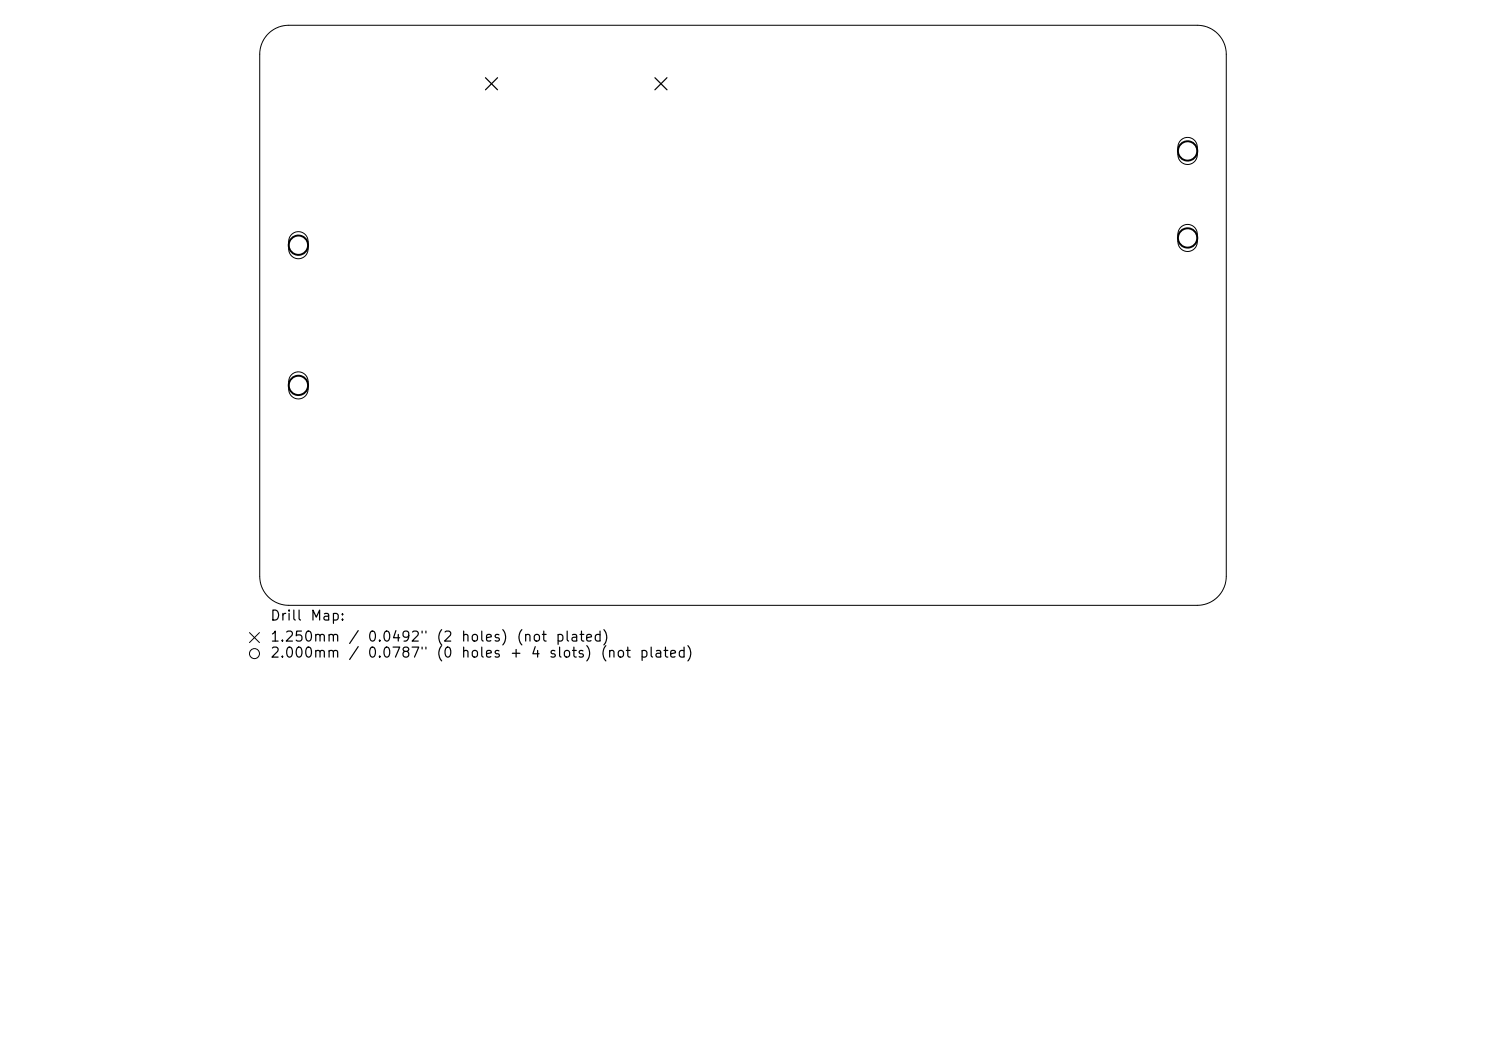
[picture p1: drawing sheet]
<svg xmlns="http://www.w3.org/2000/svg" width="297mm" height="210mm" viewBox="0 0 297 210" stroke-linecap="round" stroke-linejoin="round" font-family="sans-serif">
<defs><g id="words">
<g font-size="2">
<text x="53.9" y="124.5">Drill</text>
<text x="61.9" y="124.5">Map:</text>
<text x="53.9" y="128.7">1.250mm</text>
<text x="53.9" y="131.9">2.000mm</text>
<text x="69.5" y="128.7">/</text>
<text x="69.5" y="131.9">/</text>
<text x="73.3" y="128.7">0.0492&quot;</text>
<text x="73.3" y="131.9">0.0787&quot;</text>
<text x="87" y="128.7">(2</text>
<text x="87" y="131.9">(0</text>
<text x="92" y="128.7">holes)</text>
<text x="92" y="131.9">holes</text>
<text x="101.7" y="131.9">+</text>
<text x="103.1" y="128.7">(not</text>
<text x="105.9" y="131.9">4</text>
<text x="109.5" y="131.9">slots)</text>
<text x="110.9" y="128.7">plated)</text>
<text x="119.8" y="131.9">(not</text>
<text x="127.7" y="131.9">plated)</text>
</g>
</g></defs>
<g fill="none" stroke="#000" stroke-width=".2">
<path d="M53.6 6.7a5.8 5.8 0 0 1 4.1-1.7h181.6a5.8 5.8 0 0 1 5.8 5.8v104.4a5.8 5.8 0 0 1-5.8 5.8h-181.6a5.8 5.8 0 0 1-5.8-5.8v-104.4a5.8 5.8 0 0 1 1.7-4.1zM236 28a1.93 1.93 0 0 1 2.1-.4 1.93 1.93 0 0 1 1.2 1.8v1.5a1.93 1.93 0 0 1-1.9 2 1.93 1.93 0 0 1-2-2l.1-1.8zM58.3 46.9a1.93 1.93 0 0 1 2.1-.5 1.93 1.93 0 0 1 1.2 1.8v1.6a1.93 1.93 0 0 1-2 1.9 1.93 1.93 0 0 1-1.9-1.9v-1.9zM236 45.4a1.93 1.93 0 0 1 2.1-.4 1.93 1.93 0 0 1 1.2 1.8v1.5a1.93 1.93 0 0 1-1.9 2 1.93 1.93 0 0 1-2-2l.1-1.9zM58.3 74.9a1.93 1.93 0 0 1 2.1-.4 1.93 1.93 0 0 1 1.2 1.7v1.6a1.93 1.93 0 0 1-2 1.9 1.93 1.93 0 0 1-1.9-1.9v-1.9zM49.9 126.4l2 2M51.9 126.4l-2 2"/>
<circle cx="50.9" cy="130.6" r="1"/>
</g>
<path d="M97 15.5l2.4 2.4M99.4 15.5l-2.4 2.4M130.9 15.5l2.4 2.4M133.3 15.5l-2.4 2.4" fill="none" stroke="#000" stroke-width=".24"/>
<g fill="none" stroke="#000" stroke-width=".39">
<circle cx="237.4" cy="30.2" r="1.93"/>
<circle cx="59.6" cy="49" r="1.93"/>
<circle cx="237.4" cy="47.5" r="1.93"/>
<circle cx="59.6" cy="77" r="1.93"/>
</g>
<use href="#words"/>
</svg>
